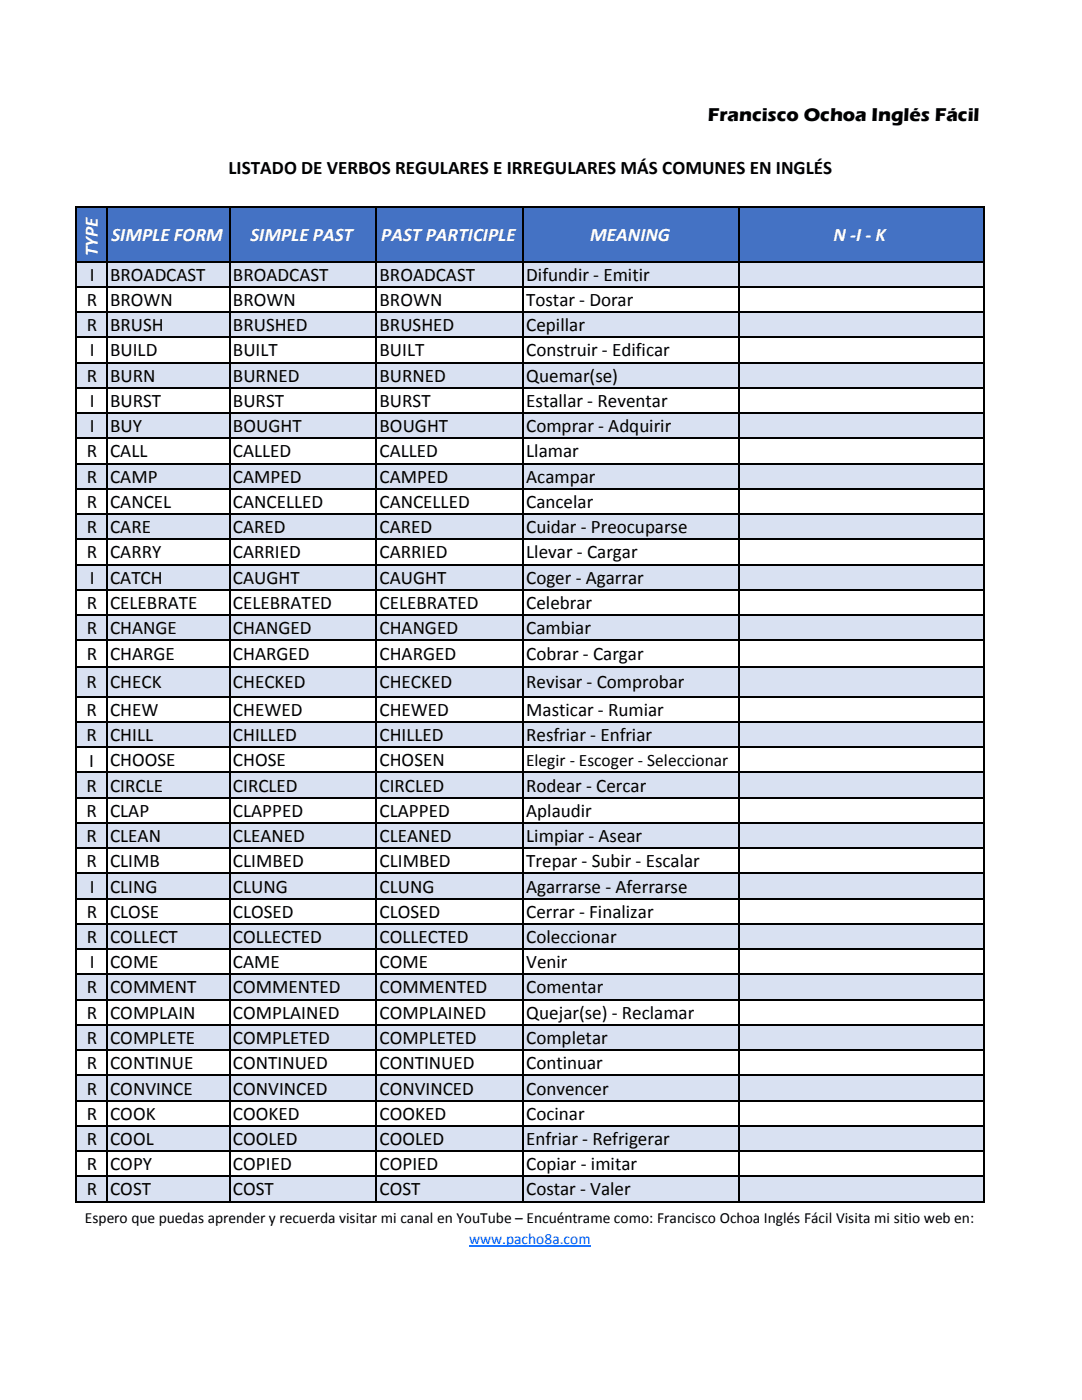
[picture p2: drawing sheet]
<svg xmlns="http://www.w3.org/2000/svg" width="216mm" height="279mm" viewBox="0 0 216 279" stroke-linecap="round" stroke-linejoin="round" font-family="sans-serif">
<defs><g id="words">
<g font-size="3.8">
<text x="141.2" y="24.1">Francisco Ochoa Inglés Fácil</text>
<text x="45.6" y="34.8">LISTADO DE VERBOS REGULARES E IRREGULARES MÁS COMUNES EN INGLÉS</text>
<text x="17.9" y="56">I</text>
<text x="22" y="56">BROADCAST</text>
<text x="46.5" y="56">BROADCAST</text>
<text x="75.7" y="56">BROADCAST</text>
<text x="105" y="56">Difundir - Emitir</text>
<text x="17.4" y="61.1">R</text>
<text x="22" y="61.1">BROWN</text>
<text x="46.5" y="61.1">BROWN</text>
<text x="75.7" y="61.1">BROWN</text>
<text x="105" y="61.1">Tostar - Dorar</text>
<text x="17.4" y="66.1">R</text>
<text x="17.9" y="71.1">I</text>
<text x="22" y="66.1">BRUSH</text>
<text x="22" y="71.1">BUILD</text>
<text x="46.5" y="66.1">BRUSHED</text>
<text x="46.5" y="71.1">BUILT</text>
<text x="75.7" y="66.1">BRUSHED</text>
<text x="75.7" y="71.1">BUILT</text>
<text x="105" y="66.1">Cepillar</text>
<text x="105" y="71.1">Construir - Edificar</text>
<text x="17.4" y="76.2">R</text>
<text x="22" y="76.2">BURN</text>
<text x="46.5" y="76.2">BURNED</text>
<text x="75.7" y="76.2">BURNED</text>
<text x="105" y="76.2">Quemar(se)</text>
<text x="17.9" y="81.2">I</text>
<text x="22" y="81.2">BURST</text>
<text x="46.5" y="81.2">BURST</text>
<text x="75.7" y="81.2">BURST</text>
<text x="105" y="81.2">Estallar - Reventar</text>
<text x="17.9" y="86.2">I</text>
<text x="22" y="86.2">BUY</text>
<text x="46.5" y="86.2">BOUGHT</text>
<text x="75.7" y="86.2">BOUGHT</text>
<text x="105" y="86.2">Comprar - Adquirir</text>
<text x="17.4" y="91.3">R</text>
<text x="22" y="91.3">CALL</text>
<text x="46.5" y="91.3">CALLED</text>
<text x="75.7" y="91.3">CALLED</text>
<text x="105" y="91.3">Llamar</text>
<text x="17.4" y="96.3">R</text>
<text x="17.4" y="101.4">R</text>
<text x="22" y="96.3">CAMP</text>
<text x="22" y="101.4">CANCEL</text>
<text x="46.5" y="96.3">CAMPED</text>
<text x="46.5" y="101.4">CANCELLED</text>
<text x="75.7" y="96.3">CAMPED</text>
<text x="75.7" y="101.4">CANCELLED</text>
<text x="105" y="96.3">Acampar</text>
<text x="105" y="101.4">Cancelar</text>
<text x="17.4" y="106.4">R</text>
<text x="22" y="106.4">CARE</text>
<text x="46.5" y="106.4">CARED</text>
<text x="75.7" y="106.4">CARED</text>
<text x="105" y="106.4">Cuidar - Preocuparse</text>
<text x="17.4" y="111.4">R</text>
<text x="22" y="111.4">CARRY</text>
<text x="46.5" y="111.4">CARRIED</text>
<text x="75.7" y="111.4">CARRIED</text>
<text x="105" y="111.4">Llevar - Cargar</text>
<text x="17.9" y="116.5">I</text>
<text x="22" y="116.5">CATCH</text>
<text x="46.5" y="116.5">CAUGHT</text>
<text x="75.7" y="116.5">CAUGHT</text>
<text x="105" y="116.5">Coger - Agarrar</text>
<text x="17.4" y="121.5">R</text>
<text x="22" y="121.5">CELEBRATE</text>
<text x="46.5" y="121.5">CELEBRATED</text>
<text x="75.7" y="121.5">CELEBRATED</text>
<text x="105" y="121.5">Celebrar</text>
<text x="17.4" y="126.6">R</text>
<text x="17.4" y="131.7">R</text>
<text x="22" y="126.6">CHANGE</text>
<text x="22" y="131.7">CHARGE</text>
<text x="46.5" y="126.6">CHANGED</text>
<text x="46.5" y="131.7">CHARGED</text>
<text x="75.7" y="126.6">CHANGED</text>
<text x="75.7" y="131.7">CHARGED</text>
<text x="105" y="126.6">Cambiar</text>
<text x="105" y="131.7">Cobrar - Cargar</text>
<text x="17.2" y="137.3">R</text>
<text x="22" y="137.3">CHECK</text>
<text x="46.5" y="137.3">CHECKED</text>
<text x="75.7" y="137.3">CHECKED</text>
<text x="105" y="137.3">Revisar - Comprobar</text>
<text x="17.2" y="142.9">R</text>
<text x="22" y="142.9">CHEW</text>
<text x="46.5" y="142.9">CHEWED</text>
<text x="75.7" y="142.9">CHEWED</text>
<text x="105" y="142.9">Masticar - Rumiar</text>
<text x="17.2" y="147.9">R</text>
<text x="22" y="147.9">CHILL</text>
<text x="46.5" y="147.9">CHILLED</text>
<text x="75.7" y="147.9">CHILLED</text>
<text x="105" y="147.9">Resfriar - Enfriar</text>
<text x="17.8" y="153">I</text>
<text x="22" y="152.9">CHOOSE</text>
<text x="46.5" y="152.9">CHOSE</text>
<text x="75.7" y="152.9">CHOSEN</text>
<text x="17.2" y="158">R</text>
<text x="22" y="158">CIRCLE</text>
<text x="46.5" y="158">CIRCLED</text>
<text x="75.7" y="158">CIRCLED</text>
<text x="105" y="158">Rodear - Cercar</text>
<text x="17.2" y="163.1">R</text>
<text x="22" y="163">CLAP</text>
<text x="46.5" y="163">CLAPPED</text>
<text x="75.7" y="163">CLAPPED</text>
<text x="105" y="163">Aplaudir</text>
<text x="17.2" y="168.1">R</text>
<text x="17.2" y="173.1">R</text>
<text x="22" y="168">CLEAN</text>
<text x="22" y="173.1">CLIMB</text>
<text x="46.5" y="168">CLEANED</text>
<text x="46.5" y="173.1">CLIMBED</text>
<text x="75.7" y="168">CLEANED</text>
<text x="75.7" y="173.1">CLIMBED</text>
<text x="105" y="168">Limpiar - Asear</text>
<text x="105" y="173.1">Trepar - Subir - Escalar</text>
<text x="17.9" y="178.1">I</text>
<text x="22" y="178.1">CLING</text>
<text x="46.5" y="178.1">CLUNG</text>
<text x="75.7" y="178.1">CLUNG</text>
<text x="105" y="178.1">Agarrarse - Aferrarse</text>
<text x="17.4" y="183.2">R</text>
<text x="22" y="183.2">CLOSE</text>
<text x="46.5" y="183.2">CLOSED</text>
<text x="75.7" y="183.2">CLOSED</text>
<text x="105" y="183.2">Cerrar - Finalizar</text>
<text x="17.4" y="188.2">R</text>
<text x="22" y="188.2">COLLECT</text>
<text x="46.5" y="188.2">COLLECTED</text>
<text x="75.7" y="188.2">COLLECTED</text>
<text x="105" y="188.2">Coleccionar</text>
<text x="17.9" y="193.2">I</text>
<text x="22" y="193.2">COME</text>
<text x="46.5" y="193.2">CAME</text>
<text x="75.7" y="193.2">COME</text>
<text x="105" y="193.2">Venir</text>
<text x="17.4" y="198.3">R</text>
<text x="17.4" y="203.3">R</text>
<text x="22" y="198.3">COMMENT</text>
<text x="22" y="203.3">COMPLAIN</text>
<text x="46.5" y="198.3">COMMENTED</text>
<text x="46.5" y="203.3">COMPLAINED</text>
<text x="75.7" y="198.3">COMMENTED</text>
<text x="75.7" y="203.3">COMPLAINED</text>
<text x="105" y="198.3">Comentar</text>
<text x="105" y="203.3">Quejar(se) - Reclamar</text>
<text x="17.4" y="208.3">R</text>
<text x="22" y="208.3">COMPLETE</text>
<text x="46.5" y="208.3">COMPLETED</text>
<text x="75.7" y="208.3">COMPLETED</text>
<text x="105" y="208.3">Completar</text>
<text x="17.4" y="213.4">R</text>
<text x="22" y="213.4">CONTINUE</text>
<text x="46.5" y="213.4">CONTINUED</text>
<text x="75.7" y="213.4">CONTINUED</text>
<text x="105" y="213.4">Continuar</text>
<text x="17.4" y="218.4">R</text>
<text x="22" y="218.4">CONVINCE</text>
<text x="46.5" y="218.4">CONVINCED</text>
<text x="75.7" y="218.4">CONVINCED</text>
<text x="105" y="218.4">Convencer</text>
<text x="17.4" y="223.5">R</text>
<text x="22" y="223.5">COOK</text>
<text x="46.5" y="223.5">COOKED</text>
<text x="75.7" y="223.5">COOKED</text>
<text x="105" y="223.5">Cocinar</text>
<text x="17.4" y="228.5">R</text>
<text x="17.4" y="233.5">R</text>
<text x="22" y="228.5">COOL</text>
<text x="22" y="233.5">COPY</text>
<text x="46.5" y="228.5">COOLED</text>
<text x="46.5" y="233.5">COPIED</text>
<text x="75.7" y="228.5">COOLED</text>
<text x="75.7" y="233.5">COPIED</text>
<text x="105" y="228.5">Enfriar - Refrigerar</text>
<text x="105" y="233.5">Copiar - imitar</text>
<text x="17.4" y="238.6">R</text>
<text x="22" y="238.6">COST</text>
<text x="46.5" y="238.6">COST</text>
<text x="75.7" y="238.6">COST</text>
<text x="105" y="238.6">Costar - Valer</text>
</g>
<g font-size="3.8" fill="#fff">
<text x="19.5" y="51.2" transform="rotate(-90 19.5 51.2)">TYPE</text>
<text x="22.2" y="48.1">SIMPLE FORM</text>
<text x="50" y="48.1">SIMPLE PAST</text>
<text x="76.1" y="48.1">PAST PARTICIPLE</text>
<text x="117.7" y="48.1">MEANING</text>
<text x="166.3" y="48.1">N -I - K</text>
</g>
<text font-size="3.5" x="105" y="152.8">Elegir - Escoger - Seleccionar</text>
<text font-size="3.1" x="16.9" y="244.2">Espero que puedas aprender y recuerda visitar mi canal en YouTube – Encuéntrame como: Francisco Ochoa Inglés Fácil Visita mi sitio web en:</text>
<text font-size="3.1" fill="#06f" x="93.6" y="248.3">www.pacho8a.com</text>
</g></defs>
<path d="M15.3 41.4h181v10.8h-181z" fill-rule="evenodd" fill="#4472c4"/>
<g fill="#d9e1f2">
<path d="M15.3 52.2h181v5.1h-181z" fill-rule="evenodd"/>
<path d="M15.3 62.3h181v5.1h-181z" fill-rule="evenodd"/>
<path d="M15.3 72.4h181v5h-181z" fill-rule="evenodd"/>
<path d="M15.3 82.4h181v5.1h-181z" fill-rule="evenodd"/>
<path d="M15.3 92.5h181v5.1h-181z" fill-rule="evenodd"/>
<path d="M15.3 102.6h181v5.1h-181z" fill-rule="evenodd"/>
<path d="M15.3 112.7h181v5h-181z" fill-rule="evenodd"/>
<path d="M15.3 122.7h181v5.1h-181z" fill-rule="evenodd"/>
<path d="M15.3 133h181v6.1h-181z" fill-rule="evenodd"/>
<path d="M15.3 144.1h181v5.1h-181z" fill-rule="evenodd"/>
<path d="M15.3 154.2h181v5h-181z" fill-rule="evenodd"/>
<path d="M15.3 164.2h181v5.1h-181z" fill-rule="evenodd"/>
<path d="M15.3 174.3h181v5.1h-181z" fill-rule="evenodd"/>
<path d="M15.3 184.4h181v5.1h-181z" fill-rule="evenodd"/>
<path d="M15.3 194.5h181v5h-181z" fill-rule="evenodd"/>
<path d="M15.3 204.5h181v5.1h-181z" fill-rule="evenodd"/>
<path d="M15.3 214.6h181v5.1h-181z" fill-rule="evenodd"/>
<path d="M15.3 224.7h181v5.1h-181z" fill-rule="evenodd"/>
<path d="M15.3 234.8h181v5.1h-181z" fill-rule="evenodd"/>
</g>
<path d="M93.6 248.7h24.3" fill="none" stroke="#06f" stroke-width=".21"/>
<g fill="none" stroke="#000" stroke-width=".34">
<path d="M15 52.2h181.1M15 57.2h181.1M15.2 41.2v10.8M15.2 52.4v4.7M15.2 57.4v4.7M15.3 41.4h181.2M21.3 41.6v198M45.8 41.6v198M75.1 41.6v198M104.3 41.6v198M147.5 41.6v198M196.3 41.6v198.4"/>
<path d="M15 62.3h181.1M15 67.3h181.1M15 72.4h181.1M15 77.4h181.1M15.2 62.4v4.7M15.2 67.5v4.7M15.2 72.5v4.7M15.2 77.6v4.7M15 82.4h181.1M15 87.5h181.1M15 92.5h181.1M15 97.6h181.1"/>
<path d="M15.2 82.6v4.7M15.2 87.6v4.7M15.2 92.7v4.7M15.2 97.7v4.7M15 102.6h181.1M15 107.6h181.1M15 112.7h181.1M15 117.7h181.1M15.2 102.8v4.7M15.2 107.8v4.7M15.2 112.8v4.7M15.2 117.9v4.7"/>
<path d="M15 122.7h181.1M15 127.8h181.1M15 133h181.1M15 139h181.1M15.2 122.9v4.7M15.2 127.9v5M15.2 133.2v5.7M15.2 139.2v4.7M15 144.1h181.1M15 154.2h181.1M15 159.2h181.1M15.2 144.2v4.7"/>
<path d="M15.2 149.3v4.7M15.2 154.3v4.7M15.2 159.4v4.7M15 164.2h181.1M15 169.3h181.1M15 174.3h181.1M15 179.3h181.1M15.2 164.4v4.7M15.2 169.4v4.7M15.2 174.5v4.7M15.2 179.5v4.7M15 184.4h181.1"/>
<path d="M15 189.4h181.1M15 194.5h181.1M15 199.5h181.1M15.2 184.6v4.7M15.2 189.6v4.7M15.2 194.6v4.7M15.2 199.7v4.7M15 204.5h181.1M15 209.6h181.1M15 214.6h181.1M15 219.7h181.1M15.2 204.7v4.7"/>
<path d="M15.2 209.8v4.7M15.2 214.8v4.7M15.2 219.8v4.7M15 224.7h181.1M15 229.7h181.1M15 234.8h181.1M15.2 224.9v4.7M15.2 229.9v4.7M15.2 234.9v5.1M15.3 239.8h181.2"/>
</g>
<path d="M15 149.1h181.1" fill="none" stroke="#000" stroke-width=".35"/>
<use href="#words"/>
</svg>
